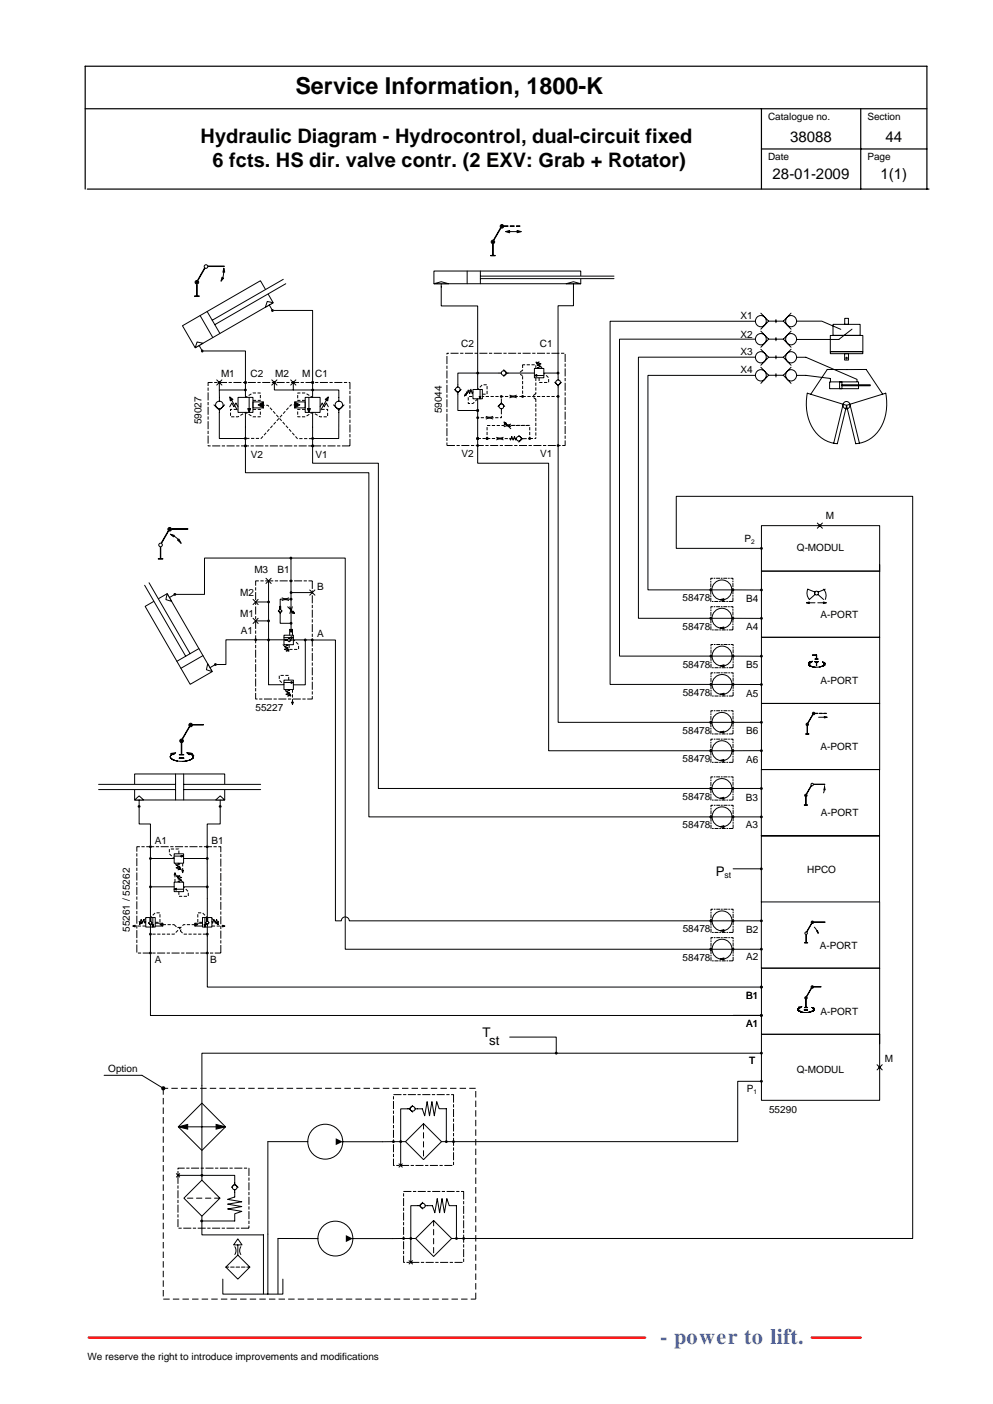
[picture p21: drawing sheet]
<svg xmlns="http://www.w3.org/2000/svg" width="210mm" height="297mm" viewBox="0 0 210 297" stroke-linecap="round" stroke-linejoin="round" font-family="sans-serif">
<defs><g id="words">
<text font-size="4.9" x="62.5" y="20">Service Information, 1800-K</text>
<text font-size="4.7" fill="#3365ff" x="139.6" y="284.3">- power to lift.</text>
<g font-size="4.2">
<text x="42.4" y="30.2">Hydraulic Diagram - Hydrocontrol, dual-circuit fixed</text>
<text x="45" y="35.3">6 fcts. HS dir. valve contr. (2 EXV: Grab + Rotator)</text>
</g>
<g font-size="3.2">
<text x="167.1" y="30">38088</text>
<text x="187.2" y="30">44</text>
<text x="163.4" y="38">28-01-2009</text>
<text x="186.2" y="38">1(1)</text>
</g>
<g font-size="2.8">
<text x="151.3" y="185.3">P</text>
<text x="102" y="219.5">T</text>
<text x="103.4" y="221">st</text>
</g>
<g font-size="2.1">
<text x="162.4" y="25.3">Catalogue no.</text>
<text x="183.4" y="25.4">Section</text>
<text x="162.4" y="33.9">Date</text>
<text x="183.4" y="33.9">Page</text>
<text x="156.6" y="67.5">X1</text>
<text x="156.6" y="71.5">X2</text>
<text x="97.5" y="73.4">C2</text>
<text x="114.2" y="73.4">C1</text>
<text x="156.6" y="75.1">X3</text>
<text x="46.7" y="79.7">M1</text>
<text x="53" y="79.7">C2</text>
<text x="58.2" y="79.7">M2</text>
<text x="63.9" y="79.7">M</text>
<text x="66.7" y="79.7">C1</text>
<text x="156.6" y="79">X4</text>
<text x="42.6" y="89.8" transform="rotate(-90 42.6 89.8)">59027</text>
<text x="93.5" y="87.4" transform="rotate(-90 93.5 87.4)">59044</text>
<text x="53" y="97">V2</text>
<text x="66.7" y="97">V1</text>
<text x="97.6" y="96.6">V2</text>
<text x="114.2" y="96.6">V1</text>
<text x="174.6" y="109.9">M</text>
<text x="157.4" y="114.7">P</text>
<text x="168.5" y="116.5">Q-MODUL</text>
<text x="53.8" y="121.2">M3</text>
<text x="58.7" y="121.2">B1</text>
<text x="67.1" y="124.8">B</text>
<text x="50.8" y="126.2">M2</text>
<text x="50.8" y="130.5">M1</text>
<text x="144.3" y="127.2">58478</text>
<text x="157.8" y="127.4">B4</text>
<text x="173.5" y="130.7">A-PORT</text>
<text x="50.9" y="134.2">A1</text>
<text x="67.1" y="134.7">A</text>
<text x="144.3" y="133.2">58478</text>
<text x="157.8" y="133.4">A4</text>
<text x="144.4" y="141.2">58478</text>
<text x="157.8" y="141.4">B5</text>
<text x="144.4" y="147.2">58478</text>
<text x="157.8" y="147.4">A5</text>
<text x="173.5" y="144.7">A-PORT</text>
<text x="54" y="150.4">55227</text>
<text x="144.3" y="155.3">58478</text>
<text x="157.8" y="155.4">B6</text>
<text x="144.3" y="161.2">58479</text>
<text x="157.8" y="161.4">A6</text>
<text x="173.5" y="158.7">A-PORT</text>
<text x="144.4" y="169.2">58478</text>
<text x="157.7" y="169.4">B3</text>
<text x="173.5" y="172.7">A-PORT</text>
<text x="32.7" y="178.5">A1</text>
<text x="44.7" y="178.5">B1</text>
<text x="144.4" y="175.3">58478</text>
<text x="157.7" y="175.1">A3</text>
<text x="170.7" y="184.7">HPCO</text>
<text x="27.5" y="197.1" transform="rotate(-90 27.5 197.1)">55261 / 55262</text>
<text x="144.4" y="197.3">58478</text>
<text x="157.8" y="197.4">B2</text>
<text x="32.7" y="203.8">A</text>
<text x="44.4" y="203.7">B</text>
<text x="144.4" y="203.2">58478</text>
<text x="157.8" y="203.1">A2</text>
<text x="173.4" y="200.7">A-PORT</text>
<text x="157.8" y="211.3">B1</text>
<text x="173.5" y="214.7">A-PORT</text>
<text x="157.8" y="217.4">A1</text>
<text x="22.9" y="226.9">Option</text>
<text x="158.5" y="225.1">T</text>
<text x="168.5" y="226.9">Q-MODUL</text>
<text x="187.1" y="224.6">M</text>
<text x="157.9" y="231.1">P</text>
<text x="162.6" y="235.6">55290</text>
<text x="18.5" y="287.6">We reserve the right to introduce improvements and modifications</text>
</g>
<text font-size="1.8" x="153.2" y="185.7">st</text>
<g font-size="1.4">
<text x="158.9" y="115">2</text>
<text x="159.4" y="231.4">1</text>
</g>
</g></defs>
<circle cx="161" cy="183.8" r=".3" fill="#000"/>
<path d="M155 183.8h6M161 190.8h25v-14h-25v28h25" fill="none" stroke="#000" stroke-width=".21"/>
<path d="M18 23h178M161 31.5h35M161 23v17M182 23v17M18 40v-26h178v26M18.5 40h177.9" fill="none" stroke="#000" stroke-width=".25"/>
<path d="M18.8 283h117.6M171.7 283h10.3" fill="none" stroke="#f00" stroke-width=".51"/>
<path d="M38.6 68.9l16.5-9.5 2.7 4.7-16.5 9.5z" fill-rule="evenodd" fill="#fff"/>
<path d="M38.6 68.9l16.5-9.5 2.7 4.7-16.5 9.5z" fill="none" stroke="#000" stroke-width=".21"/>
<path d="M43.4 68.6l16.5-9.5 .5 .9-16.5 9.6z" fill-rule="evenodd" fill="#fff"/>
<path d="M59.9 59.1l-15 8.7M42.3 66.8l2.7 4.6M43.8 65.9l2.7 4.6M60.4 60l-15 8.7" fill="none" stroke="#000" stroke-width=".21"/>
<path d="M41.7 72.3l1.2 .3-1.6 1z" fill="#fff"/>
<path d="M41.7 72.3l1.2 .3-1.6 1z" fill="none" stroke="#000" stroke-width=".21"/>
<path d="M56.5 63.8l1.3 .3-1.7 .9z" fill="#fff"/>
<path d="M42.1 73.1l.7 1.2M56.5 63.8l1.3 .3-1.7 .9zM56.9 64.5l.7 1.2" fill="none" stroke="#000" stroke-width=".21"/>
<path d="M28.5 163.7h19v5.5h-19z" fill="#fff"/>
<path d="M28.5 163.7h19v5.5h-19z" fill="none" stroke="#000" stroke-width=".21"/>
<path d="M20.8 165.9h34.3v1.1h-34.3z" fill="#fff"/>
<path d="M20.8 165.9h16.3M20.8 167h16.3M37.1 163.7v5.5M38.8 165.9h16.3M38.8 167h16.3M38.8 163.7v5.5" fill="none" stroke="#000" stroke-width=".21"/>
<path d="M45.6 169.2l1-.8 .9 .8z" fill="#fff"/>
<path d="M45.6 169.2l1-.8 .9 .8z" fill="none" stroke="#000" stroke-width=".21"/>
<path d="M28.5 169.2l.9-.8 1 .8z" fill="#fff"/>
<path d="M28.5 169.2l.9-.8 1 .8zM29.4 169.2v1.4M46.6 169.2v1.4" fill="none" stroke="#000" stroke-width=".21"/>
<path d="M30.7 128.3l4.6-2.7 9.6 16.5-4.7 2.7z" fill-rule="evenodd" fill="#fff"/>
<path d="M30.7 128.3l4.6-2.7 9.6 16.5-4.7 2.7z" fill="none" stroke="#000" stroke-width=".21"/>
<path d="M30.6 123.8l.9-.5 9.5 16.5-.9 .5z" fill-rule="evenodd" fill="#fff"/>
<path d="M30.6 123.8l8.7 15M31.5 123.3l8.7 15M42.1 137.2l-4.7 2.7M42.9 138.7l-4.7 2.7" fill="none" stroke="#000" stroke-width=".21"/>
<path d="M43.9 140.4l1 1.7-1.3-.4z" fill="#fff"/>
<path d="M43.9 140.4l1 1.7-1.3-.4z" fill="none" stroke="#000" stroke-width=".21"/>
<path d="M35.3 125.6l1 1.6-1.2-.3z" fill="#fff"/>
<path d="M35.3 125.6l1 1.6-1.2-.3zM37 125.8l-1.2 .6M45.6 140.6l-1.2 .7" fill="none" stroke="#000" stroke-width=".21"/>
<path d="M91.8 57.3h31v2.7h-31z" fill="#fff"/>
<path d="M91.8 57.3h31v2.7h-31z" fill="none" stroke="#000" stroke-width=".21"/>
<path d="M98.8 58.4h31v.5h-31z" fill="#fff"/>
<path d="M98.8 57.3v2.7M101.6 58.9h28.2M101.6 58.4h28.2M101.6 57.3v2.7" fill="none" stroke="#000" stroke-width=".21"/>
<path d="M91.8 60l1.5-.4 1.6 .4z" fill="#fff"/>
<path d="M91.8 60l1.5-.4 1.6 .4z" fill="none" stroke="#000" stroke-width=".21"/>
<path d="M119.7 60l1.6-.4 1.5 .4z" fill="#fff"/>
<g fill="none" stroke="#000" stroke-width=".21">
<path d="M93.3 60v4.7h7.7v10M119.7 60l1.6-.4 1.5 .4zM121.3 60v4.7h-3.3v10M37.3 125.8h5.9v-7.7h29.8v82.7h77M66.4 135.4h4.5v59.4h1.3a.84 .84 0 0 1 .8-.8 .84 .84 0 0 1 .9 .8h76.2M60 143.9h2v2h-2zM60 144.4h2M60.2 145.9l1.3 1.3M60.9 145.9l.4 .1-.8 .3 .8 .3-.8 .3 .8 .3-.4 .1M61.3 146.8l.2 .4-.5-.2zM61.6 144.2l.4 .2-.4 .2zM29.4 170.9v3.4h2.4v4.5"/>
<path d="M46.6 170.9v3.4h-2.8v4.5M31.8 201.9v12.9h128.9M43.8 201.9v6.9h116.9"/>
</g>
<g fill="#000">
<path d="M61.3 146.8l.2 .4-.5-.2zM61.6 144.2l.4 .2-.4 .2z"/>
<circle cx="37" cy="125.8" r=".3"/>
<circle cx="66.1" cy="135.4" r=".31"/>
<circle cx="29.4" cy="170.6" r=".3"/>
<circle cx="31.8" cy="179.1" r=".3"/>
<circle cx="43.8" cy="179.1" r=".3"/>
<circle cx="46.6" cy="170.6" r=".3"/>
<circle cx="150.3" cy="194.8" r=".3"/>
<circle cx="31.8" cy="201.6" r=".3"/>
<circle cx="43.8" cy="201.6" r=".3"/>
<circle cx="150.3" cy="200.8" r=".3"/>
<circle cx="161" cy="214.8" r=".3"/>
<circle cx="161" cy="208.8" r=".3"/>
</g>
<path d="M54.1 122.9h11.9v25h-11.9z" fill="none" stroke="#000" stroke-width=".21" stroke-dasharray="1.7 .3 .7 .3" stroke-linecap="butt"/>
<path d="M61 143.9v-1h-1.9v1l.9 1" fill="none" stroke="#000" stroke-width=".21" stroke-dasharray=".7 .3" stroke-linecap="butt"/>
<path d="M61.7 148.5h.3l-.2 .5z" fill="#fff"/>
<g fill="none" stroke="#000" stroke-width=".21">
<path d="M43.2 56.7l-1.4 2.5M43.3 56.8l-1.4 2.5M44 56.4h3.4M44 56.3h3.4M46.9 58.7l.4 .1-.6 .7zM47.3 56.7l.2 .9h-.4zM47.3 56.7v.9l-.2 1.3M103.8 54.1h.9M103.8 54h.9M104.2 51.7v2.3M104.3 51.7v2.3M105.9 48.1l-1.5 2.6"/>
<path d="M106 48.2l-1.5 2.6M106.5 47.8h.9M106.5 47.9h.9M106.9 49l.9-.2v.5zM107.6 49h2.6M107.9 47.9h.8M107.9 47.8h.8M109.2 47.9h.7M109.2 47.8h.7M109.3 48.7l.9 .3-.9 .2zM41.1 62.6h1M41.1 62.7h1"/>
<path d="M41.6 60.2v2.3M41.7 60.2v2.3M43.1 74.3h8.8v6.3M57.9 65.7h8.2v14.9M101 74.7v7.7M106 78.9h-9.2v3M106.5 78.2l.7 .7h5.8M106.8 78.5a.5 .5 0 0 0-.8 .3 .5 .5 0 0 0 .6 .6 .5 .5 0 0 0 .3-.8M107.2 78.9l-.7 .7M113 78h2v1.9h-2zM113 79.4l.5-.2v.4zM113.4 76.6l.4 .2-.2 .3z"/>
<path d="M113.4 76.6l1.2 1.3M114 76.6l-.4 .1 .8 .3-.8 .3 .8 .2-.8 .3 .4 .2M115 79.4l-2 .1M118 74.7v4.2h-3M118 79.9v.5M51.9 94.6v5.4h26.1v72.8h72M66.1 94.6v3.4h13.9v68.8h70M96.1 82.4l.7 .7M97.2 82.7a.51 .51 0 0 0-.4-.8 .51 .51 0 0 0-.5 .7 .51 .51 0 0 0 .8 .2M97.5 82.4l-.7 .7v3.7h4.2v-2.4M98.4 83.3l.3 .2-.5 .3zM98.6 82.9l.1 .4 .3-.8 .3 .8 .3-.8 .3 .8 .1-.4"/>
<path d="M99.6 82.4l-1.4 1.4M100 82.4h2v2h-2zM101 94.6v3.4h15v60.8h34M101 87.1v5.4M101 92.8v1.5M101.3 83.9h.4l-.2 .5zM101.5 82.4v2M102.8 88.1a1.48 1.48 0 0 0 1.4 0M102.8 88.6a1.48 1.48 0 0 1 1.4 0M105 92.5a1.62 1.62 0 0 0 1.4 0M105 93a1.48 1.48 0 0 1 1.4 0M106 85v.3l.7 .7"/>
<path d="M106 86.5v.5M106 85.3l-.7 .7M106.3 85.6a.5 .5 0 0 0-.8 .3 .5 .5 0 0 0 .6 .6 .5 .5 0 0 0 .3-.8M106.6 89.3l.5 .2-.3 .3zM106.6 89.7a1.48 1.48 0 0 0 1.4 0M106.6 90.3a1.48 1.48 0 0 1 1.4 0M106.6 89.3l1.4 1.4M107.8 92.7l.1 .4 .3-.8 .3 .8 .3-.8 .3 .8 .1-.4M107.8 83.6a1.48 1.48 0 0 0 1.4 0M107.8 84.2a1.48 1.48 0 0 1 1.4 0M108.7 92.8h.5M109.7 92.1l.7 .7h.3"/>
<path d="M110 92.4a.5 .5 0 0 0-.8 .3 .5 .5 0 0 0 .6 .6 .5 .5 0 0 0 .3-.8M110.4 92.8l-.7 .7M117.3 80.9l.7 .7M118 94.6v58.2h32M118.4 81.2a.5 .5 0 0 0-.4-.8 .5 .5 0 0 0-.5 .7 .5 .5 0 0 0 .8 .2M118.7 80.9l-.7 .7v12.7M33.5 118.2h.9M33.5 118.3h.9M33.9 115.8v2.3M34 115.8v2.3M35.5 112.4l-1.4 2.4M35.6 112.4l-1.4 2.5"/>
<path d="M36 113l.9 .3-.2 .3zM36 113l1.1 .6 .8 .7M36.4 111.9h3.3M36.4 112h3.3M37.5 114.2l.3-.2 .5 1zM54.1 131.4h2.7M54.1 127.4h2.7M54.1 135.4h5.9M56.8 122.9v22h3.2M58.8 129.2l.4 .4v2.3h2.4M59 129.4a.29 .29 0 0 1 .2-.4 .29 .29 0 0 1 .3 .3 .29 .29 0 0 1-.4 .2M59.4 128.3l-.3 .1 .3 .1-.3 .1 .3 .1-.3 .2h.1"/>
<path d="M59.6 126.5a1.48 1.48 0 0 0 1.4 0M59.6 127a1.48 1.48 0 0 1 1.4 0M59.7 129.2l-.5 .5M59.9 136.4l1.2 1.3M60 134.4h2v2h-2zM60 134.9h2M60.2 135.2l.1 .3 .1-.3 .1 .3 .1-.3 .1 .3 .1-.1M60.5 136.4l.4 .1-.8 .3 .8 .3-.8 .3 .8 .2-.4 .2M60.6 135.4h.2M60.6 137.5l.3-.2 .2 .4zM60.8 128.4l1.5 1.4M61.1 135l.5 .4"/>
<path d="M61.3 133.2h.5l-.2 .6zM61.3 133.2v1.2M61.3 128.4a1.48 1.48 0 0 1 0 1.4M61.4 135.6a.29 .29 0 0 0-.2-.5 .29 .29 0 0 0-.4 .4 .29 .29 0 0 0 .5 .1M61.5 122.9l.1 10.3M61.6 134.7l.4 .2-.4 .2zM61.6 126.8h-2.4v2.1M61.6 125.4h4.4M61.8 129.6l.2-.3 .3 .5zM61.8 128.4a1.48 1.48 0 0 0 0 1.4M61.8 133.2v1.2M64.6 135.4v9.5h-2.6"/>
<path d="M66 135.4h-4.5l-.4 .4M36 160h.1M36 159.9v.1M36 159.9h.1M36.1 159.9h.1M36.1 159.4l1-.1-.4 .4zM36.1 159.8h.1M36.1 159.8v.1M36.2 159.7l-.1 .1M36.2 159.7h.1M36.3 159.7h-.1M36.3 159.6v.1"/>
<path d="M36.4 159.6h.1M36.4 159.6h-.1M36.5 159.5h.1M36.5 159.5l-.1 .1M36.6 159.5h-.1M37.9 159.6h1M37.9 159.7h1M38.3 157.1v2.5M38.4 157.1v2.5M39.6 159.3l1 .1-.6 .3zM40.1 153.6l-1.6 2.8M40.1 153.7l-1.5 2.7"/>
<path d="M40.3 159.5h.1M40.4 159.5v.1M40.4 159.6h.1M40.5 159.6h.1M40.5 159.6l.1 .1M40.6 159.7h.1M40.6 159.7l.1 .1M40.7 153.3h2.3M40.7 153.4h2.3M40.7 159.8h.1M40.7 159.8l.1 .1M40.8 159.9h.1"/>
<path d="M40.8 159.9v.1M40.8 160h.1M61.7 148.5h.3l-.2 .5zM36 160.1v.1M36 160.1h.1M36 160.2h.1M36 160v.1M36 160.2l.1 .2M36.1 160.3h.1M36.1 160.3v.1M36.1 160.4h.1M36.2 160.4v.1"/>
<path d="M36.2 160.5h.1M36.2 160.5l.1 .1M36.3 160.6h.1M36.4 160.6h.1M36.4 160.6v.1M36.4 160.7h.1M36.5 160.7h.1M36.6 160.7v.1M36.6 160.8h.1M36.7 160.8h.1M36.8 160.8l1.8 .3 1.4-.3M37.9 160.4h1"/>
<path d="M37.9 160.3h1M40.1 160.8h-.1M40.2 160.8h-.1M40.2 160.8h.1M40.3 160.7l-.1 .1M40.3 160.7h.1M40.4 160.7h-.1M40.4 160.7h.1M40.4 160.6h.1M40.4 160.6v.1M40.5 160.6h.1M40.6 160.5l-.1 .1"/>
<path d="M40.6 160.5h.1M40.7 160.5h-.1M40.7 160.4v.1M40.7 160.4h.1M40.8 160.4h-.1M40.8 160.3v.1M40.8 160.3h.1M40.8 160.1h.1M40.8 160v.1M40.8 160.2v.1M40.8 160.2h.1M40.9 160.1l-.1 .1"/>
<path d="M40.9 160.1h.1M36.8 186.6h2v2h-2zM36.8 188.1l.5-.2v.4zM36.8 180.6h2v2h-2zM36.8 188.1h2M36.8 181.1h2M37 182.7l1.3 1.3M37.4 185.3l.4 .2-.2 .2zM37.4 185.3l1.2 1.3M37.6 182.6l.4 .2-.8 .2 .8 .3-.8 .3 .8 .3-.4 .1M37.8 183.8l.3-.3 .2 .5zM38 185.2l-.4 .2 .8 .3-.8 .2 .8 .3-.8 .3 .4 .1"/>
<path d="M38.3 181l.5 .1-.5 .2z"/>
<circle cx="41.6" cy="59.7" r=".38"/>
<circle cx="43.6" cy="56.4" r=".38"/>
<circle cx="104.2" cy="51.2" r=".38"/>
<circle cx="106.1" cy="47.9" r=".38"/>
<circle cx="34" cy="115.3" r=".38"/>
<circle cx="35.9" cy="112" r=".38"/>
<circle cx="38.4" cy="156.7" r=".38"/>
<circle cx="40.3" cy="153.4" r=".38"/>
</g>
<g fill="none" stroke="#000" stroke-width=".21" stroke-dasharray=".7 .3" stroke-linecap="butt">
<path d="M110.5 77.2v1.2M110.5 79.6v4.3M110.5 78.4a.5 .5 0 0 0-.5 .5 .5 .5 0 0 0 .5 .5M113.3 78v-.8h-2.8M113.3 79.9v3.5M114 79.9v1h2v-1l-1-1M101 84.4l-1 1h-1v-1.5h1M102 83.4h1v-2h-1l-1 1M102.7 92.8h-1.4M105.7 92.8h-2.7M105.7 92.8h3M106 85v-1.1"/>
<path d="M106 87v1.4h-5M107.3 90h4.7v2.8M110.5 83.9h-8.5M110.5 83.9h7.5M110.7 92.8h1.3M111.8 90h-8.8v2.8M112 92.8h1.3M113.3 84.4v8.4M113.3 83.4a.5 .5 0 0 0-.5 .5 .5 .5 0 0 0 .5 .5M61.2 136.4v1h1.9v-1l-1-1M61.8 145.9v3M37.8 188.6v1h2v-1l-1-1"/>
<path d="M37.8 180.6v-1h-2v1l1 1M38.6 182.6v1.5"/>
</g>
<g fill="#000">
<path d="M46.9 58.7l.4 .1-.6 .7zM47.3 56.7l.2 .9h-.4zM106.9 49l.9-.2v.5zM109.3 48.7l.9 .3-.9 .2zM113 79.4l.5-.2v.4zM113.4 76.6l.4 .2-.2 .3zM98.4 83.3l.3 .2-.5 .3zM101.3 83.9h.4l-.2 .5zM106.6 89.3l.5 .2-.3 .3zM36 113l.9 .3-.2 .3zM37.5 114.2l.3-.2 .5 1zM60.6 137.5l.3-.2 .2 .4z"/>
<path d="M61.3 133.2h.5l-.2 .6zM61.6 134.7l.4 .2-.4 .2zM61.8 129.6l.2-.3 .3 .5zM36.1 159.4l1-.1-.4 .4zM39.6 159.3l1 .1-.6 .3zM36.8 188.1l.5-.2v.4zM37.4 185.3l.4 .2-.2 .2zM37.8 183.8l.3-.3 .2 .5zM38.3 181l.5 .1-.5 .2z"/>
<circle cx="41.6" cy="59.7" r=".38"/>
<circle cx="104.2" cy="51.2" r=".38"/>
<circle cx="106.1" cy="47.9" r=".38"/>
<circle cx="42.8" cy="74.3" r=".3"/>
<circle cx="57.6" cy="65.7" r=".3"/>
<circle cx="101" cy="78.9" r=".3"/>
<circle cx="118" cy="78.9" r=".3"/>
<circle cx="51.9" cy="80.9" r=".3"/>
<circle cx="51.9" cy="94.3" r=".3"/>
<circle cx="66.1" cy="80.9" r=".3"/>
<circle cx="66.1" cy="94.3" r=".3"/>
<circle cx="101" cy="92.8" r=".3"/>
<circle cx="101" cy="86.8" r=".3"/>
<circle cx="101" cy="94.3" r=".3"/>
<circle cx="101" cy="88.4" r=".3"/>
<circle cx="103" cy="92.8" r=".3"/>
<circle cx="106" cy="83.9" r=".3"/>
<circle cx="110.5" cy="83.9" r=".3"/>
<circle cx="112" cy="92.8" r=".31"/>
<circle cx="118" cy="83.9" r=".31"/>
<circle cx="118" cy="94.3" r=".31"/>
<circle cx="35.9" cy="112" r=".38"/>
<circle cx="56.8" cy="131.4" r=".3"/>
<circle cx="56.8" cy="127.4" r=".3"/>
<circle cx="56.8" cy="135.4" r=".3"/>
<circle cx="61.6" cy="126.8" r=".3"/>
<circle cx="61.6" cy="125.4" r=".3"/>
<circle cx="61.6" cy="131.9" r=".3"/>
<circle cx="64.5" cy="135.4" r=".31"/>
<circle cx="38.4" cy="156.7" r=".38"/>
<circle cx="40.3" cy="153.4" r=".38"/>
<circle cx="150.3" cy="152.8" r=".3"/>
<circle cx="150.3" cy="158.8" r=".3"/>
<circle cx="150.3" cy="166.8" r=".3"/>
<circle cx="150.3" cy="172.8" r=".3"/>
</g>
<path d="M94.5 74.7h25v19.6h-25zM28.9 179.1h17.8v22.5h-17.8z" fill="none" stroke="#000" stroke-width=".21" stroke-dasharray="1.7 .3 .7 .3" stroke-linecap="butt"/>
<path d="M118 78.9v1" fill="none" stroke="#000" stroke-width=".21" stroke-dasharray="1.4 .7" stroke-linecap="butt"/>
<path d="M38.5 184.1h.3l-.2 .5z" fill="#fff"/>
<path d="M38.5 184.1h.3l-.2 .5z" fill="none" stroke="#000" stroke-width=".21"/>
<path d="M37 186.6v-1.5" fill="none" stroke="#000" stroke-width=".21" stroke-dasharray=".7 .3" stroke-linecap="butt"/>
<path d="M37 184.6l.2 .5h-.4z" fill="#fff"/>
<path d="M29.4 194.9l.2 .4 .2-.8 .3 .8 .3-.8 .3 .8 .1-.4M29.7 195.1l.2 .3-.4 .2zM30.8 194.1h2v2h-2zM30.8 194.3l-1.3 1.3M32.1 195.6h.4l-.2 .5zM32.3 194.1v2M37 184.6l.2 .5h-.4z" fill="none" stroke="#000" stroke-width=".21"/>
<path d="M29.7 195.1l.2 .3-.4 .2zM32.1 195.6h.4l-.2 .5z" fill="#000"/>
<path d="M32.8 195.1h1v-2h-1l-1 1" fill="none" stroke="#000" stroke-width=".21" stroke-dasharray=".7 .3" stroke-linecap="butt"/>
<path d="M28.1 195.9l.5-.2v.4z" fill="#fff"/>
<path d="M28.1 195.9l.5-.2v.4zM42.8 194.1h2v2h-2zM43.1 195.6h.4l-.2 .5zM43.3 194.1v2M44.8 194.9l.2 .4 .2-.8 .3 .8 .3-.8 .3 .8 .1-.4M44.8 194.3l1.4 1.3M45.7 195.4l.3-.3 .2 .5z" fill="none" stroke="#000" stroke-width=".21"/>
<path d="M43.1 195.6h.4l-.2 .5zM45.7 195.4l.3-.3 .2 .5z" fill="#000"/>
<path d="M42.8 195.1h-1v-2h1l1 1" fill="none" stroke="#000" stroke-width=".21" stroke-dasharray=".7 .3" stroke-linecap="butt"/>
<path d="M47.1 195.7l.5 .2-.5 .2z" fill="#fff"/>
<g fill="none" stroke="#000" stroke-width=".21">
<path d="M45.8 80.4l1.1 1.1M46.9 80.4l-1.1 1.1M57.5 80.4l1.1 1.1M58.6 80.4l-1.1 1.1M61.5 80.4l1.1 1.1M62.6 80.4l-1.1 1.1M61.5 118.1v4.5M53.5 126.8l1.1 1.1M53.5 130.8l1.1 1.1M53.7 135.4h-5.9v5.2h-1.9M54.6 126.8l-1.1 1.1M54.6 130.8l-1.1 1.1"/>
<path d="M56.2 122.3l1.1 1.1M57.3 122.3l-1.1 1.1M31.8 179.1v15.9M43.8 179.1v15.8M31.4 195.2l.4 .5M31.7 194.2l.3 .2-.3 .1 .3 .1-.3 .1 .3 .1-.1 .1M31.8 187.6h5M31.8 181.6h5M32 195.4a.29 .29 0 0 0-.1-.4 .29 .29 0 0 0-.4 .2 .29 .29 0 0 0 .4 .3h.1M32.2 195.2l-.4 .5v5.9M32.8 195.3h1.6v.6h-1.6M33.8 195.6l.6-.3v.6z"/>
<path d="M38.8 187.6h5M38.8 181.6h5M41.2 195.3l.6 .3-.6 .3zM42.8 195.3h-1.6v.6h1.6M43.4 195.2l.4 .4M43.7 194.2l.3 .2-.3 .1 .3 .1-.3 .1 .3 .1-.1 .1M44.1 195.4a.29 .29 0 0 0-.1-.5 .29 .29 0 0 0-.4 .3 .29 .29 0 0 0 .3 .3l.1-.1M44.2 195.2l-.4 .4v6M47.1 195.7l.5 .2-.5 .2z"/>
</g>
<path d="M30.8 195.9h-2.2M34.4 195.6h2.4M36.8 195.6l.7 .7a.43 .43 0 0 1 .6 0 .43 .43 0 0 1 0 .6M38.1 196.9l.7 .7h5M41.2 195.6h-2.4l-2 2h-5M44.8 195.9h2.3" fill="none" stroke="#000" stroke-width=".21" stroke-dasharray=".7 .3" stroke-linecap="butt"/>
<g fill="#000">
<path d="M33.8 195.6l.6-.3v.6zM41.2 195.3l.6 .3-.6 .3z"/>
<circle cx="61.5" cy="118.1" r=".3"/>
<circle cx="54" cy="135.4" r=".3"/>
<circle cx="61.5" cy="122.9" r=".3"/>
<circle cx="45.6" cy="140.6" r=".3"/>
<circle cx="31.8" cy="197.6" r=".3"/>
<circle cx="31.8" cy="181.6" r=".3"/>
<circle cx="31.8" cy="187.6" r=".3"/>
<circle cx="43.8" cy="181.6" r=".3"/>
<circle cx="43.8" cy="197.6" r=".3"/>
<circle cx="43.8" cy="187.6" r=".3"/>
</g>
<path d="M50.3 84.1h3.2v3.1h-3.2z" fill="#fff"/>
<path d="M48.6 84l.7 .5-.6 .3zM48.6 86.1l.4-.8 .5 .8 .4-.8 .4 .8M49 84.7l1.2 2M50.3 84.1h3.2v3.1h-3.2zM52.4 86.4h.6l-.3 .8zM52.7 84.1v2.3M53.5 85h2.2v1.3h-2.2zM54.6 85.7l1.1-.7v1.3z" fill="none" stroke="#000" stroke-width=".21"/>
<g fill="#000">
<path d="M48.6 84l.7 .5-.6 .3zM52.4 86.4h.6l-.3 .8z"/>
<path d="M54.6 85.7l1.1-.7v1.3z" fill-rule="evenodd"/>
</g>
<path d="M53.5 86.6h1.6v1.6h-1.6l-1.6-1-1.6 1h-1.6v-1.6h1.6M53.5 84.7h1.6v-1.6h-1.6l-1.6 1" fill="none" stroke="#000" stroke-width=".21" stroke-dasharray=".7 .3" stroke-linecap="butt"/>
<path d="M64.5 84.1h3.2v3.1h-3.2z" fill="#fff"/>
<g fill="none" stroke="#000" stroke-width=".21">
<path d="M159.7 68h-30.7v76.8h32M159.7 71.8h-28.7v67h30M159.7 75.6h-24.7v55.2h26M159.7 79.4h-22.7v45.4h18M160.9 66.3l1.6 1.6h3.2M160.9 70.1l1.6 1.7h3.2M160.9 73.9l1.6 1.7h3.2M160.9 77.7l1.6 1.7h3.2M162.5 67.9l-1.6 1.7M162.5 71.8l-1.6 1.7M162.5 75.6l-1.6 1.7M162.5 79.4l-1.6 1.7"/>
<path d="M164.1 67.6v.7M164.1 71.4v.7M164.1 75.2v.7M164.1 79.1v.7M165.7 67.9l1.6 1.7M165.7 71.8l1.6 1.7M165.7 75.6l1.6 1.7M165.7 79.4l1.6 1.7M167.3 66.3l-1.6 1.6M167.3 70.1l-1.6 1.7M167.3 73.9l-1.6 1.7M167.3 77.7l-1.6 1.7"/>
<path d="M168.4 67.9h5.4l4 1.8M168.4 75.6h2l10.8 4.7v.4M168.4 79.4h2l5.2 .7v.7M175.6 71h6.9v3.4h-6.9zM175.6 74.4h6.9v.4h-6.9zM176.1 68.6h5.8v2.4h-5.8zM178.6 74.8h.8v1.4h-.8zM178.6 67.4h.8v1.2h-.8zM178.9 75.6h.2v.3h-.2zM180.2 69.6l-2.8 2.2h-9M45.3 85.7l1.1 1.1M46.4 87.2v5.6h5.5v-5.6"/>
<path d="M46.4 80.9v1.6M47 86.1a.79 .79 0 0 0-.4-1.2 .79 .79 0 0 0-1 .9 .79 .79 0 0 0 1.3 .5M47.5 85.7l-1.1 1.1v.4M51.9 82.5h-5.5v2.4M51.9 80.9v3.2M58 81v1.5h13.6v2.4M62 80.9v1.6M62.3 85h2.2v1.3h-2.2zM62.3 85l1.1 .7-1.1 .6zM64.5 84.1h3.2v3.1h-3.2zM65 86.4h.6l-.3 .8zM65.3 84.1v2.3"/>
<path d="M66.1 80.9v3.2M67.7 86.1l.4-.8 .5 .8 .4-.8 .4 .8M68.8 84.5l.6-.5-.1 .8zM69 84.7l-1.1 2M70.5 85.7l1.1 1.1M72.3 86.1a.79 .79 0 0 0-.6-1.2 .79 .79 0 0 0-.8 1 .79 .79 0 0 0 1.2 .4M72.7 85.7l-1.1 1.1v6h-5.5v-5.6M170.7 83.2l8.3 2.5-1.9 8.2a7.2 7.2 0 0 1-6.5-6.7l-.1-2.6zM171.4 83.4l3.5-5.2h8.3l3.4 5.2M175.4 80.8h6.1v1.4h-6.1zM177.5 80.8h.5v1.4h-.5zM178 81.4h6v.2h-6z"/>
<path d="M178.3 85.5l-2 8.3M179 85.7l8.3-2.5a9.5 9.5 0 0 1-3.3 9.7l-2 .8-1 .2zM179.7 85.5l2 8.3M65.5 124.8l1.1 1.1M66.6 124.8l-1.1 1.1M152.2 126.9l.9-.2v.4zM152.2 132.9l.9-.2v.4zM155 124.8h6M150.3 152.8h10.7M152.2 154.9l.9-.2v.4zM152.3 146.9l.8-.2v.4zM152.3 140.9l.8-.2v.4z"/>
<path d="M161 158.8h-10.7M150.3 166.8h10.7M150.3 172.8h10.7M152.2 160.9l.9-.2v.4zM152.3 174.9l.8-.2v.4zM152.3 168.9l.8-.2v.4zM150.3 194.8h10.7M152.3 196.9l.8-.2v.4zM107.8 219.4h9.8v3.4M150.3 200.8h10.7M152.3 202.9l.8-.2v.4zM22 227.5h8"/>
<path d="M161 222.8h-118.3v6.8"/>
<circle cx="160.9" cy="71.8" r="1.17"/>
<circle cx="160.9" cy="79.4" r="1.17"/>
<circle cx="160.9" cy="67.9" r="1.17"/>
<circle cx="160.9" cy="75.6" r="1.17"/>
<circle cx="167.3" cy="71.8" r="1.17"/>
<circle cx="167.3" cy="79.4" r="1.17"/>
<circle cx="167.3" cy="67.9" r="1.17"/>
<circle cx="167.3" cy="75.6" r="1.17"/>
<circle cx="179" cy="85.7" r=".76"/>
<circle cx="152.6" cy="124.8" r="2.1"/>
<circle cx="152.7" cy="130.8" r="2.1"/>
<circle cx="152.7" cy="138.8" r="2.11"/>
<circle cx="152.7" cy="158.8" r="2.11"/>
<circle cx="152.7" cy="152.8" r="2.1"/>
<circle cx="152.7" cy="144.8" r="2.1"/>
<circle cx="152.7" cy="166.8" r="2.1"/>
<circle cx="152.7" cy="172.8" r="2.11"/>
<circle cx="152.7" cy="194.8" r="2.1"/>
<circle cx="152.7" cy="200.8" r="2.11"/>
</g>
<g fill="#000">
<path d="M62.3 85l1.1 .7-1.1 .6zM65 86.4h.6l-.3 .8zM68.8 84.5l.6-.5-.1 .8zM152.2 126.9l.9-.2v.4zM152.2 132.9l.9-.2v.4zM152.2 154.9l.9-.2v.4zM152.3 146.9l.8-.2v.4zM152.3 140.9l.8-.2v.4zM152.3 168.9l.8-.2v.4zM152.2 160.9l.9-.2v.4zM152.3 174.9l.8-.2v.4zM152.3 196.9l.8-.2v.4z"/>
<path d="M152.3 202.9l.8-.2v.4z"/>
<circle cx="46.4" cy="80.9" r=".3"/>
<circle cx="51.9" cy="92.8" r=".3"/>
<circle cx="51.9" cy="94.3" r=".3"/>
<circle cx="51.9" cy="82.5" r=".3"/>
<circle cx="51.9" cy="80.9" r=".3"/>
<circle cx="58" cy="80.9" r=".3"/>
<circle cx="62" cy="80.9" r=".3"/>
<circle cx="66.1" cy="92.8" r=".31"/>
<circle cx="66.1" cy="94.3" r=".3"/>
<circle cx="66.1" cy="82.5" r=".3"/>
<circle cx="66.1" cy="80.9" r=".3"/>
<circle cx="150.3" cy="124.8" r=".3"/>
<circle cx="150.3" cy="130.8" r=".3"/>
<circle cx="150.3" cy="138.8" r=".3"/>
<circle cx="155" cy="124.8" r=".3"/>
<circle cx="155" cy="130.8" r=".3"/>
<circle cx="155" cy="138.8" r=".3"/>
<circle cx="150.3" cy="152.8" r=".3"/>
<circle cx="150.3" cy="158.8" r=".3"/>
<circle cx="150.3" cy="144.8" r=".3"/>
<circle cx="155" cy="152.8" r=".3"/>
<circle cx="155" cy="158.8" r=".3"/>
<circle cx="155" cy="144.8" r=".3"/>
<circle cx="150.3" cy="166.8" r=".3"/>
<circle cx="150.3" cy="172.8" r=".3"/>
<circle cx="155" cy="166.8" r=".3"/>
<circle cx="155" cy="172.8" r=".3"/>
<circle cx="150.3" cy="194.8" r=".3"/>
<circle cx="155" cy="194.8" r=".3"/>
<circle cx="150.3" cy="200.8" r=".3"/>
<circle cx="155" cy="200.8" r=".3"/>
</g>
<path d="M52.1 92.8h3.1l6.3-7.1h1M64.5 86.6h-1.6v1.6h1.6l1.6-1 1.6 1h1.6v-1.6h-1.6M64.5 84.7h-1.6v-1.6h1.6l1.6 1M66 92.8h-3.1l-6.3-7.1h-.9" fill="none" stroke="#000" stroke-width=".21" stroke-dasharray=".7 .3" stroke-linecap="butt"/>
<path d="M44 80.9h30v13.4h-30zM51.9 92.8v1.5M66.1 92.8v1.5" fill="none" stroke="#000" stroke-width=".21" stroke-dasharray="1.7 .3 .7 .3" stroke-linecap="butt"/>
<path d="M150.3 122.3h4.7v5h-4.7zM150.3 128.4h4.7v4.9h-4.7zM150.3 136.4h4.7v4.9h-4.7zM150.3 150.4h4.7v4.9h-4.7zM150.3 156.4h4.7v4.9h-4.7zM150.3 142.3h4.7v5h-4.7zM150.3 164.4h4.7v4.9h-4.7zM150.3 170.4h4.7v4.9h-4.7zM150.3 198.4h4.7v4.9h-4.7zM150.3 192.4h4.7v4.9h-4.7z" fill="none" stroke="#000" stroke-width=".21" stroke-dasharray=".8 .2 .3 .2" stroke-linecap="butt"/>
<circle cx="68.8" cy="241.5" r="3.7" fill="#fff"/>
<g fill="none" stroke="#000" stroke-width=".21">
<path d="M56.6 241.5h8.5M72.5 241.6h8.4"/>
<circle cx="68.8" cy="241.5" r="3.7"/>
</g>
<path d="M71 240.8l1.5 .8-1.5 .7z" fill="#000"/>
<path d="M50.3 265.5l2.5 2.6-2.5 2.5-2.5-2.5zM50.3 262.1l.9 1.3h-.9v2.1v-2.1h-.9z" fill-rule="evenodd" fill="#fff"/>
<path d="M47.1 270.6v3.2h12.7v-3.2M47.8 268.1h.6M48.8 268.1h.7M49.7 263.8a1.47 1.47 0 0 1 0 1.6M49.9 268.1h.8M50.3 265.5l2.5 2.6-2.5 2.5-2.5-2.5zM50.3 263.4h.9l-.9-1.3-.9 1.3h.9v2.1M50.9 263.8a1.47 1.47 0 0 0 0 1.6M51.1 268.1h.7M52.2 268.1h.6M56.6 261.1v12.7" fill="none" stroke="#000" stroke-width=".21"/>
<path d="M42.7 233.4l5 5-5 5-5-5z" fill-rule="evenodd" fill="#fff"/>
<path d="M37.7 238.4l2-.5v1zM37.7 238.4h10M42.7 233.4l5 5-5 5-5-5zM42.7 229.6v17.5M45.7 237.9l2 .5-2 .5zM85.7 241.5l-4.8 .1M93.4 241.5h2.5" fill="none" stroke="#000" stroke-width=".21"/>
<g fill="#000">
<path d="M37.7 238.4l2-.5v1zM45.7 237.9l2 .5-2 .5z"/>
<circle cx="95.9" cy="241.5" r=".3"/>
</g>
<path d="M89.6 237.7l3.8 3.8-3.8 3.8-3.9-3.8z" fill-rule="evenodd" fill="#fff"/>
<g fill="none" stroke="#000" stroke-width=".21">
<path d="M86.8 234.9a.51 .51 0 0 1 .3-.8 .51 .51 0 0 1 .7 .6 .51 .51 0 0 1-.8 .3M87.3 235.3l-.7-.7h-1.9v7M87.3 233.9l-.8 .7M87.8 234.6h1.5l.5 1.5 .5-3 .5 3 .5-3 .5 3 .6-3 .5 1.5h1.5v6.9M89.6 237.7l3.8 3.8-3.8 3.8-3.9-3.8zM89.6 237.7v1.2M89.6 239.6v1.2M42.7 247.1v2.6M42.7 257.3v2.5M84.4 246.2l.7 .7M84.7 241.5v5.1M85.1 246.2l-.7 .7"/>
<path d="M89.6 241.5v1.2M89.6 243.4v1.2"/>
</g>
<g fill="#000">
<circle cx="84.7" cy="241.5" r=".31"/>
<circle cx="94.4" cy="241.5" r=".3"/>
</g>
<path d="M83.2 231.6h12.7v15h-12.7z" fill="none" stroke="#000" stroke-width=".21" stroke-dasharray="1.7 .3 .7 .3" stroke-linecap="butt"/>
<path d="M42.7 249.7l3.8 3.8-3.8 3.8-3.8-3.8z" fill-rule="evenodd" fill="#fff"/>
<g fill="none" stroke="#000" stroke-width=".21">
<path d="M37.3 248.3l.7 .7M37.6 248.7h5.1M38 248.3l-.7 .7M39.6 253.5h1.2M41.6 253.5h1.1M42.6 248.7h7v1.8l-.7 .7M42.7 249.7l3.8 3.8-3.8 3.8-3.8-3.8zM42.7 259.8v1.5h13v12.4M43.5 253.5h1.1M45.4 253.5h1.1M49.3 250.8a.5 .5 0 0 1 .8 .3 .5 .5 0 0 1-.6 .6 .5 .5 0 0 1-.3-.8M49.6 251.7v1.5l-1.5 .5 3 .6-3 .5 3 .5-3 .5 3 .5-1.5 .5v1.5h-7"/>
<path d="M49.6 250.5l.8 .7"/>
</g>
<g fill="#000">
<circle cx="42.6" cy="258.3" r=".3"/>
<circle cx="42.7" cy="248.7" r=".3"/>
<circle cx="83.2" cy="241.5" r=".3"/>
</g>
<path d="M37.6 247.1h15v12.7h-15z" fill="none" stroke="#000" stroke-width=".21" stroke-dasharray="1.7 .3 .7 .3" stroke-linecap="butt"/>
<path d="M34.5 230.3v44.5M100.6 230.3h-66.1M34.5 274.8h66.1" fill="none" stroke="#000" stroke-width=".21" stroke-dasharray="1.4 .7" stroke-linecap="butt"/>
<circle cx="70.9" cy="262" r="3.7" fill="#fff"/>
<g fill="none" stroke="#000" stroke-width=".21">
<path d="M58.8 262h8.4M87.9 262h-13.3M95.5 262h2.5"/>
<circle cx="70.9" cy="262" r="3.7"/>
</g>
<g fill="#000">
<path d="M73.1 261.3l1.5 .7-1.5 .8z"/>
<circle cx="98" cy="262" r=".3"/>
</g>
<path d="M87.9 262l3.8-3.8 3.8 3.8-3.8 3.8z" fill-rule="evenodd" fill="#fff"/>
<g fill="none" stroke="#000" stroke-width=".21">
<path d="M161 116h-18v-11h50v157h-95M172.8 110.7l1.1 1.1M173.9 110.7l-1.1 1.1M186 119.5v1.3v-9.6h-25v9.6h25M161 134.8h25M170.5 127.5l.6-.1v.3zM170.5 127.5h1.8M170.8 124.7l1.5 .6 .1 .5-1.2 1a2.05 2.05 0 0 1-.4-2.1zM171.8 138.6h.8v.8M171.8 138.6h.8M172.3 139.4h.7M172.3 139.5h.7"/>
<path d="M172.3 140h.7M172.7 138.6v.8M172.9 127.5h1.8M173 125.8l1.2 1M173 125.3a.41 .41 0 0 0-.6-.2 .41 .41 0 0 0-.1 .6 .41 .41 0 0 0 .7 .1M173 125.3v.5M174.1 127.4l.6 .1-.6 .2zM174.2 124.7a1.97 1.97 0 0 1 .3 2.1M174.5 124.7l-1.5 .6M161 148.8h25M170.4 155.3h.6M170.7 153.6v1.6"/>
<path d="M170.8 153.6v1.6M171 140.5h.1M171 140.4v.1M171 140.6h.1M171 140.4h.1M171 140.6v.1M171 140.3h.1M171 140.7h.1M171 140.3v.1M171.1 140.3h.1M171.1 140.7h.1M171.1 140.7v.1"/>
<path d="M171.1 140.2h.1M171.1 140.8l.2 .1M171.1 140l.8-.1-.3 .3zM171.1 140.8h.1M171.2 140.2l-.2 .1M171.2 140.8h.1M171.2 140.2h-.1M171.2 140.2h.1M171.2 140.1h.1M171.3 140.1l-.1 .1M171.3 140.9h.1M171.3 140.1h.1"/>
<path d="M171.4 140.9h.1M171.4 140.9l.1 .1M171.5 141h.1M171.6 141l.9 .2 1.1-.2M171.9 151.1l-1.1 1.8M171.9 151.2l-1 1.8M172.3 150.9h.7M172.3 151h.7M172.6 140v.8M172.7 140v.8M173.1 151.7h1.8M173.3 151h.6"/>
<path d="M173.3 150.9h.6M173.6 141h.1M173.7 141h-.1M173.7 141h.1M173.8 141h.1M173.8 140.9h.1M173.8 140.9v.1M173.9 140.9h-.1M173.9 140.1h.1M174 140.9h-.1M174 140.1h.1M174 140.9h.1"/>
<path d="M174 140.1l.1 .1M174 140.1l.2 .2M174.1 140.1h.1M174.1 140.8h.1M174.1 140.2h.1M174.2 140.2h.1M174.2 140.8h.1M174.2 140.3h.1M174.2 140.7h.1M174.2 151h.5M174.2 150.9h.5M174.2 140.3l.1 .1"/>
<path d="M174.2 140.7l-.2 .2M174.3 140.4h.1M174.3 140.6h.1M174.3 140.6l-.1 .1M174.3 140.4v.1M174.3 140.5v.1M174.3 151.6l.6 .1-.6 .2zM174.3 140.5h.1M161 162.8v-42h25v42h-25v14h25v-14M170.1 170.3h.7M170.4 168.6v1.6M170.5 168.6v1.6"/>
<path d="M171.5 166.2l-1 1.8M171.6 166.3l-1 1.7M172.1 166h2.3M172.1 165.9h2.3M174.3 166.5l.2 .6h-.3zM174.3 166.2l-.1 1.5M170.1 199.4h.7M170.1 199.5h.7M170.4 197.8v1.6M170.5 197.8v1.6M171.6 195.4l-1 1.7M172.1 195.1h2.4"/>
<path d="M172.2 196.2l.8 1.2M172.7 196.9h.2l.1 .5zM186 190.8v28M155 214.8h6M168.7 213.6h.1M168.7 213.5v.1M168.7 213.5h.1M168.7 213.6l.1 .1M168.7 213.4h.1M168.7 213.7h.1M168.8 213.4h.1M168.8 213.7h.1"/>
<path d="M168.8 213.4l-.1 .1M168.8 213.7v.1M168.8 213.3h.1M168.8 213.8h.1M168.8 213.3v.1M168.9 213.1l.7-.1-.3 .2zM168.9 213.8v.1M168.9 213.3h.1M168.9 213.8h.1M168.9 213.9h.1M168.9 213.2v.1M169 213.9l.1 .1"/>
<path d="M169 213.2h.1M169 213.9h.1M169 214h.1M169.1 214l.3 .1M169.2 214h.1M169.3 214v.1M169.4 214.1h.1M170.1 213.7h.7M170.1 213.1h.7M170.1 213.2h.7M170.1 213.6h.7M170.4 211.4v1.7"/>
<path d="M170.5 211.4v1.7M171.5 214.1l-1 .1-1.1-.1M171.5 214v.1M171.5 214h.1M171.6 214h-.1M171.6 209l-1.1 1.9M171.6 214h.1M171.6 209l-1 1.9M171.7 214h.1M171.7 214h-.1M171.7 213.1h.1M171.7 213.1v.1"/>
<path d="M171.7 213.2h.1M171.7 213.9h.1M171.7 213.9v.1M171.8 213.2h.1M171.8 213.2l.1 .1M171.8 213.9h.1M171.9 213.2v.1M171.9 213.8l-.2 .1M171.9 213.8h.1M171.9 213.3h.1M172 213.3h.1M172 213.8h.1"/>
<path d="M172 213.8h-.1M172 213.4v.1M172 213.4h.1M172 213.7h.1M172 208.8h1.6M172 208.7h1.6M172 213.5h.1M172 213.5v.1M172 213.6h.1M172 213.6v.2M186 218.8h-25v14h25v-14v2M186 204.8h-25v14h25"/>
<path d="M30 227.5l4.5 2.8M161 228.8h-5v12.7h-60.1M185.5 225.3l1.1 1.1M186.6 225.3l-1.1 1.1M56.6 241.5v19.6M89 255.4a.5 .5 0 0 1 .3-.8 .5 .5 0 0 1 .6 .6 .5 .5 0 0 1-.8 .3M89.4 255.8l-.7-.7h-1.8v7M89.4 254.4l-.7 .7M89.9 255.1h1.5l.5 1.5 .6-3 .5 3 .5-3 .5 3 .5-3 .5 1.5h1.5v6.9M91.7 258.2v1.2M58.8 262v11.7M86.5 266.7l.7 .7"/>
<path d="M86.9 262v5.1M87.2 266.7l-.7 .7M87.9 262l3.8-3.8 3.8 3.8-3.8 3.8zM91.7 260.1v1.2M91.7 262v1.2M91.7 263.9v1.2"/>
<circle cx="170.7" cy="153.3" r=".26"/>
<circle cx="172" cy="151" r=".26"/>
<circle cx="170.4" cy="168.3" r=".26"/>
<circle cx="171.7" cy="166" r=".26"/>
<circle cx="170.5" cy="197.4" r=".27"/>
<circle cx="171.8" cy="195.1" r=".26"/>
<circle cx="170.4" cy="211.1" r=".26"/>
<circle cx="171.8" cy="208.8" r=".26"/>
</g>
<g fill="#000">
<path d="M170.5 127.5l.6-.1v.3zM171.1 140l.8-.1-.3 .3zM174.1 127.4l.6 .1-.6 .2zM174.3 151.6l.6 .1-.6 .2zM174.3 166.5l.2 .6h-.3zM172.7 196.9h.2l.1 .5zM168.9 213.1l.7-.1-.3 .2z"/>
<circle cx="161" cy="116" r=".3"/>
<circle cx="173.4" cy="111.2" r=".3"/>
<circle cx="161" cy="138.8" r=".31"/>
<circle cx="161" cy="124.8" r=".3"/>
<circle cx="161" cy="130.8" r=".3"/>
<circle cx="161" cy="144.8" r=".3"/>
<circle cx="161" cy="152.8" r=".3"/>
<circle cx="161" cy="158.8" r=".31"/>
<circle cx="170.7" cy="153.3" r=".26"/>
<circle cx="172" cy="151" r=".26"/>
<circle cx="161" cy="172.8" r=".3"/>
<circle cx="161" cy="166.8" r=".3"/>
<circle cx="170.4" cy="168.3" r=".26"/>
<circle cx="161" cy="194.8" r=".3"/>
<circle cx="171.8" cy="195.1" r=".26"/>
<circle cx="161" cy="214.8" r=".3"/>
<circle cx="161" cy="200.8" r=".3"/>
<circle cx="161" cy="208.8" r=".31"/>
<circle cx="170.4" cy="211.1" r=".26"/>
<circle cx="171.8" cy="208.8" r=".26"/>
<circle cx="34.5" cy="230.3" r=".45"/>
<circle cx="117.6" cy="222.8" r=".3"/>
<circle cx="161" cy="228.8" r=".3"/>
<circle cx="161" cy="222.8" r=".31"/>
<circle cx="186" cy="225.8" r=".3"/>
<circle cx="85.3" cy="262" r=".3"/>
<circle cx="86.9" cy="262" r=".3"/>
<circle cx="96.5" cy="262" r=".3"/>
</g>
<path d="M85.3 252.1h12.7v15h-12.7z" fill="none" stroke="#000" stroke-width=".21" stroke-dasharray="1.7 .3 .7 .3" stroke-linecap="butt"/>
<path d="M100.6 274.8v-44.5" fill="none" stroke="#000" stroke-width=".21" stroke-dasharray="1.4 .7" stroke-linecap="butt"/>
<use href="#words"/>
</svg>
